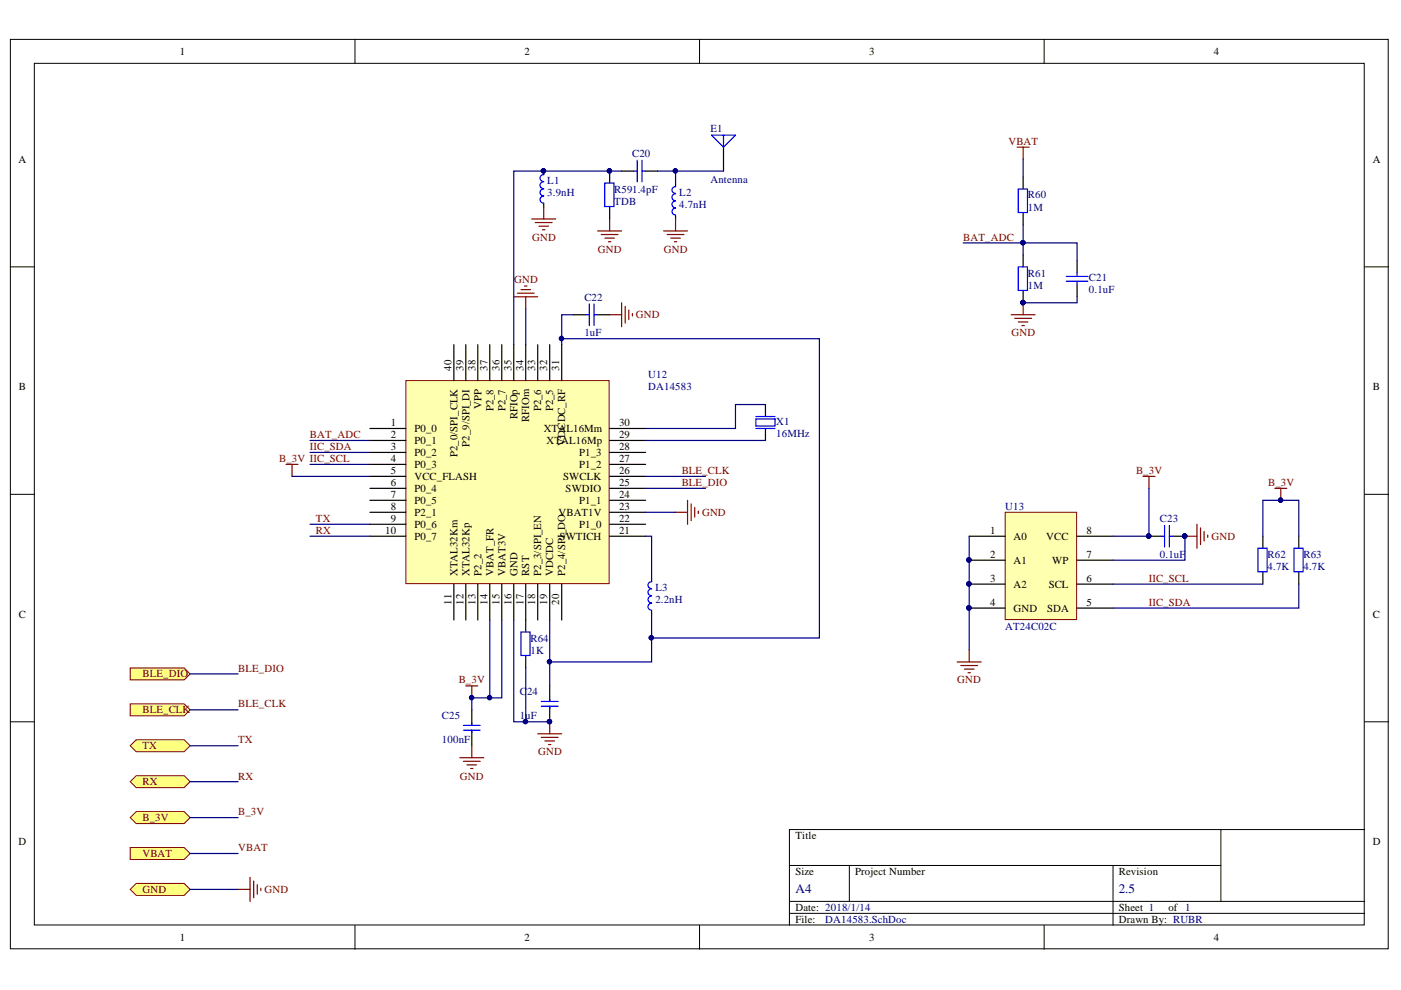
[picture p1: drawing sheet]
<svg xmlns="http://www.w3.org/2000/svg" width="297mm" height="210mm" viewBox="0 0 297 210" stroke-linecap="round" stroke-linejoin="round" font-family="sans-serif">
<defs><g id="words">
<g font-size="2.8" fill="#000080">
<text x="168.6" y="189.3">A4</text>
<text x="237.2" y="189.3">2.5</text>
</g>
<g font-size="2.3">
<text x="38.1" y="11.7">1</text>
<text x="111.2" y="11.7">2</text>
<text x="184.3" y="11.7">3</text>
<text x="257.4" y="11.7">4</text>
<text x="3.9" y="34.5">A</text>
<text x="291.1" y="34.5">A</text>
<text x="4" y="82.7">B</text>
<text x="95.7" y="78.7" transform="rotate(-90 95.7 78.7)">40</text>
<text x="98.3" y="78.7" transform="rotate(-90 98.3 78.7)">39</text>
<text x="100.8" y="78.7" transform="rotate(-90 100.8 78.7)">38</text>
<text x="103.3" y="78.7" transform="rotate(-90 103.3 78.7)">37</text>
<text x="105.9" y="78.7" transform="rotate(-90 105.9 78.7)">36</text>
<text x="108.4" y="78.7" transform="rotate(-90 108.4 78.7)">35</text>
<text x="111" y="78.7" transform="rotate(-90 111 78.7)">34</text>
<text x="113.5" y="78.7" transform="rotate(-90 113.5 78.7)">33</text>
<text x="116" y="78.7" transform="rotate(-90 116 78.7)">32</text>
<text x="118.6" y="78.7" transform="rotate(-90 118.6 78.7)">31</text>
<text x="291.1" y="82.7">B</text>
<text x="102.1" y="86.7" transform="rotate(-90 102.1 86.7)">VPP</text>
<text x="104.6" y="87.2" transform="rotate(-90 104.6 87.2)">P2_8</text>
<text x="107.2" y="87.2" transform="rotate(-90 107.2 87.2)">P2_7</text>
<text x="109.7" y="88.8" transform="rotate(-90 109.7 88.8)">RFIOp</text>
<text x="112.2" y="89.5" transform="rotate(-90 112.2 89.5)">RFIOm</text>
<text x="114.8" y="87.2" transform="rotate(-90 114.8 87.2)">P2_6</text>
<text x="117.3" y="87.2" transform="rotate(-90 117.3 87.2)">P2_5</text>
<text x="82.9" y="90.3">1</text>
<text x="82.9" y="92.9">2</text>
<text x="82.9" y="95.4">3</text>
<text x="87.9" y="91.6">P0_0</text>
<text x="87.9" y="94.1">P0_1</text>
<text x="99.5" y="94.7" transform="rotate(-90 99.5 94.7)">P2_9/SPI_DI</text>
<text x="115.3" y="91.6">XTAL16Mm</text>
<text x="115.9" y="94.1">XTAL16Mp</text>
<text x="119.8" y="94.5" transform="rotate(-90 119.8 94.5)">VDCDC_RF</text>
<text x="131.3" y="95.4">28</text>
<text x="131.3" y="92.9">29</text>
<text x="131.3" y="90.3">30</text>
<text x="82.9" y="97.9">4</text>
<text x="82.9" y="100.5">5</text>
<text x="87.9" y="96.7">P0_2</text>
<text x="87.9" y="99.2">P0_3</text>
<text x="87.9" y="101.7">VCC_FLASH</text>
<text x="97" y="96.8" transform="rotate(-90 97 96.8)">P2_0/SPI_CLK</text>
<text x="119.4" y="101.7">SWCLK</text>
<text x="122.8" y="99.2">P1_2</text>
<text x="122.8" y="96.7">P1_3</text>
<text x="131.3" y="100.5">26</text>
<text x="131.3" y="97.9">27</text>
<text x="82.9" y="103">6</text>
<text x="82.9" y="105.6">7</text>
<text x="87.9" y="104.4">P0_4</text>
<text x="87.9" y="106.9">P0_5</text>
<text x="119.9" y="104.4">SWDIO</text>
<text x="122.8" y="106.9">P1_1</text>
<text x="131.3" y="105.6">24</text>
<text x="131.3" y="103">25</text>
<text x="81.7" y="113.2">10</text>
<text x="82.9" y="108.2">8</text>
<text x="82.9" y="110.7">9</text>
<text x="87.9" y="109.4">P2_1</text>
<text x="87.9" y="112">P0_6</text>
<text x="118.4" y="109.4">VBAT1V</text>
<text x="122.8" y="112">P1_0</text>
<text x="131.3" y="113.2">21</text>
<text x="131.3" y="110.7">22</text>
<text x="131.3" y="108.2">23</text>
<text x="209.9" y="113.2">1</text>
<text x="230.4" y="113.2">8</text>
<text x="87.9" y="114.5">P0_7</text>
<text x="118.7" y="114.5">SWTICH</text>
<text x="209.9" y="118.3">2</text>
<text x="214.9" y="114.5">A0</text>
<text x="214.9" y="119.6">A1</text>
<text x="221.8" y="114.5">VCC</text>
<text x="223.1" y="119.6">WP</text>
<text x="230.4" y="118.3">7</text>
<text x="97" y="122.1" transform="rotate(-90 97 122.1)">XTAL32Km</text>
<text x="99.5" y="122.1" transform="rotate(-90 99.5 122.1)">XTAL32Kp</text>
<text x="102.1" y="122.1" transform="rotate(-90 102.1 122.1)">P2_2</text>
<text x="104.6" y="122.1" transform="rotate(-90 104.6 122.1)">VBAT_FR</text>
<text x="107.2" y="122.1" transform="rotate(-90 107.2 122.1)">VBAT3V</text>
<text x="109.7" y="122.1" transform="rotate(-90 109.7 122.1)">GND</text>
<text x="112.2" y="122.1" transform="rotate(-90 112.2 122.1)">RST</text>
<text x="114.8" y="122.1" transform="rotate(-90 114.8 122.1)">P2_3/SPI_EN</text>
<text x="117.3" y="122.1" transform="rotate(-90 117.3 122.1)">VDCDC</text>
<text x="119.8" y="122.1" transform="rotate(-90 119.8 122.1)">P2_4/SPI_DO</text>
<text x="209.9" y="123.4">3</text>
<text x="214.9" y="124.6">A2</text>
<text x="222.3" y="124.6">SCL</text>
<text x="230.4" y="123.4">6</text>
<text x="4" y="131">C</text>
<text x="95.7" y="128.2" transform="rotate(-90 95.7 128.2)">11</text>
<text x="98.3" y="128.2" transform="rotate(-90 98.3 128.2)">12</text>
<text x="100.8" y="128.2" transform="rotate(-90 100.8 128.2)">13</text>
<text x="103.3" y="128.2" transform="rotate(-90 103.3 128.2)">14</text>
<text x="105.9" y="128.2" transform="rotate(-90 105.9 128.2)">15</text>
<text x="108.4" y="128.2" transform="rotate(-90 108.4 128.2)">16</text>
<text x="111" y="128.2" transform="rotate(-90 111 128.2)">17</text>
<text x="113.5" y="128.2" transform="rotate(-90 113.5 128.2)">18</text>
<text x="116" y="128.2" transform="rotate(-90 116 128.2)">19</text>
<text x="118.6" y="128.2" transform="rotate(-90 118.6 128.2)">20</text>
<text x="209.9" y="128.4">4</text>
<text x="214.9" y="129.7">GND</text>
<text x="222" y="129.7">SDA</text>
<text x="230.4" y="128.4">5</text>
<text x="291.1" y="131">C</text>
<text x="3.9" y="179.2">D</text>
<text x="168.6" y="177.9">Title</text>
<text x="291.1" y="179.2">D</text>
<text x="168.6" y="185.6">Size</text>
<text x="181.3" y="185.6">Project Number</text>
<text x="237.2" y="185.6">Revision</text>
<text x="168.6" y="193.2">Date: 2018/1/14</text>
<text x="168.6" y="195.7">File:</text>
<text x="237.2" y="193.2">Sheet 1</text>
<text x="237.2" y="195.7">Drawn By: RUBR</text>
<text x="247.7" y="193.2">of 1</text>
<text x="38.1" y="199.5">1</text>
<text x="111.2" y="199.5">2</text>
<text x="184.3" y="199.5">3</text>
<text x="257.4" y="199.5">4</text>
</g>
<g font-size="2.3" fill="#000080">
<text x="150.6" y="27.9">E1</text>
<text x="134" y="33.2">C20</text>
<text x="116" y="39">L1</text>
<text x="116" y="41.6">3.9nH</text>
<text x="130.2" y="40.8">R591.4pF</text>
<text x="144" y="41.6">L2</text>
<text x="150.6" y="38.8">Antenna</text>
<text x="130.2" y="43.4">TDB</text>
<text x="144" y="44.2">4.7nH</text>
<text x="217.9" y="42.1">R60</text>
<text x="217.9" y="44.7">1M</text>
<text x="217.9" y="58.6">R61</text>
<text x="230.9" y="59.7">C21</text>
<text x="123.9" y="63.7">C22</text>
<text x="217.9" y="61.2">1M</text>
<text x="230.9" y="62.2">0.1uF</text>
<text x="123.9" y="71.3">1uF</text>
<text x="137.4" y="80.2">U12</text>
<text x="137.4" y="82.7">DA14583</text>
<text x="164.6" y="90.1">X1</text>
<text x="164.6" y="92.6">16MHz</text>
<text x="213.1" y="108.2">U13</text>
<text x="245.9" y="110.7">C23</text>
<text x="245.9" y="118.3">0.1uF</text>
<text x="268.8" y="118.3">R62</text>
<text x="276.4" y="118.3">R63</text>
<text x="139" y="125.4">L3</text>
<text x="268.8" y="120.8">4.7K</text>
<text x="276.4" y="120.8">4.7K</text>
<text x="139" y="127.9">2.2nH</text>
<text x="112.5" y="136">R64</text>
<text x="213.1" y="133.5">AT24C02C</text>
<text x="112.5" y="138.6">1K</text>
<text x="110.2" y="147.4">C24</text>
<text x="93.7" y="152.5">C25</text>
<text x="110.2" y="152.5">1uF</text>
<text x="93.7" y="157.6">100nF</text>
<text x="175" y="195.7">DA14583.SchDoc</text>
</g>
<g font-size="2.3" fill="#800000">
<text x="213.8" y="30.7">VBAT</text>
<text x="112.8" y="51">GND</text>
<text x="126.8" y="53.6">GND</text>
<text x="140.7" y="53.6">GND</text>
<text x="204.2" y="51">BAT_ADC</text>
<text x="109" y="59.9">GND</text>
<text x="134.8" y="67.5">GND</text>
<text x="214.5" y="71.3">GND</text>
<text x="65.7" y="92.9">BAT_ADC</text>
<text x="65.7" y="95.4">IIC_SDA</text>
<text x="59.2" y="97.9">B_3V IIC_SCL</text>
<text x="144.5" y="100.5">BLE_CLK</text>
<text x="240.9" y="100.5">B_3V</text>
<text x="144.5" y="103">BLE_DIO</text>
<text x="268.9" y="103">B_3V</text>
<text x="67" y="113.2">RX</text>
<text x="67" y="110.7">TX</text>
<text x="148.8" y="109.4">GND</text>
<text x="256.8" y="114.5">GND</text>
<text x="243.6" y="123.4">IIC_SCL</text>
<text x="243.6" y="128.4">IIC_SDA</text>
<text x="30.2" y="143.6">BLE_DIO</text>
<text x="50.5" y="142.4">BLE_DIO</text>
<text x="50.5" y="150">BLE_CLK</text>
<text x="97.3" y="144.9">B_3V</text>
<text x="203" y="144.9">GND</text>
<text x="30.2" y="151.2">BLE_CLK</text>
<text x="30.2" y="158.9">TX</text>
<text x="50.5" y="157.6">TX</text>
<text x="114.1" y="160.1">GND</text>
<text x="30.2" y="166.5">RX</text>
<text x="50.5" y="165.3">RX</text>
<text x="97.5" y="165.3">GND</text>
<text x="50.5" y="172.9">B_3V</text>
<text x="30.2" y="174.1">B_3V</text>
<text x="30.2" y="181.8">VBAT</text>
<text x="50.5" y="180.5">VBAT</text>
<text x="30.2" y="189.4">GND</text>
<text x="56.1" y="189.4">GND</text>
</g>
</g></defs>
<g fill="#fff" stroke="#000" stroke-width=".21">
<path d="M2.2 8.4h292.1v192.8h-292.1z"/>
<path d="M7.3 13.4h281.9v182.7h-281.9z"/>
</g>
<g fill="none" stroke="#000" stroke-width=".21">
<path d="M75.3 8.4v5M148.3 8.4v5M221.4 8.4v5M2.2 56.6h5.1M289.3 56.6h5.1M2.2 104.8h5.1M289.3 104.8h5.1M2.2 153h5.1M289.3 153h5.1M258.9 175.9v15.2M289.3 175.9h-121.9v20.3M75.3 196.2v5.1"/>
<path d="M148.3 196.2v5.1M167.4 193.7h121.9M167.4 183.5h91.5M167.4 191.1h121.9M180.1 183.5v7.6M221.4 196.2v5.1M236 183.5v12.7"/>
</g>
<path d="M143.2 38.8v.8M216.9 37.5v2.6M143.2 45.7v.7M216.9 45.2v2.5M216.9 54v2.6M228.4 55.3v2.5M216.9 61.7v2.5M228.4 60.4v2.5M162.3 85.8v2.5M162.3 90.8v2.6M100 150.5v3.3M100 154.8v3.3" fill="none" stroke="#000" stroke-width=".25"/>
<g fill="none" stroke="#00f" stroke-width=".25">
<path d="M143.2 39.6a.71 .71 0 0 0-.7 .7 .71 .71 0 0 0 .7 .7M143.2 44.1a.71 .71 0 0 0-.7 .8 .71 .71 0 0 0 .7 .7M143.2 42.6a.71 .71 0 0 0-.7 .7 .71 .71 0 0 0 .7 .7M143.2 41.1a.72 .72 0 0 0-.7 .7 .72 .72 0 0 0 .7 .7M215.9 40.1h1.9v5h-1.9zM215.9 56.6h1.9v5h-1.9zM226.1 59.6h4.5M226.1 58.6h4.5M228.4 57.8v.8M228.4 59.6v.8M160.3 88.8h4v1.5h-4zM160.3 90.8h4"/>
<path d="M160.3 88.3h4M98.3 154.8h3.5M98.3 153.8h3.5M100 153.3v.5M100 154.8v.5"/>
</g>
<path d="M215.7 31.2h2.5M216.9 31.2v2.5M214.4 66.7h5.1M215.1 67.5h3.6M215.9 68.3h2M216.7 69h.5M216.9 64.2v2.5M98.8 145.4h2.5M100 145.4v2.6" fill="none" stroke="#800000" stroke-width=".25"/>
<g fill="#000080" stroke="#000080" stroke-width=".21">
<circle cx="100" cy="147.9" r=".46"/>
<circle cx="216.9" cy="64.2" r=".46"/>
</g>
<g fill="#ffff80" stroke="#800000" stroke-width=".21">
<path d="M27.6 141.6h11.4l1.3 1.3-1.3 1.3h-11.4z" fill-rule="evenodd"/>
<path d="M27.6 149.2h11.4l1.3 1.3-1.3 1.3h-11.4z" fill-rule="evenodd"/>
<path d="M27.6 158.1l1.3-1.3h10.1l1.3 1.3-1.3 1.3h-10.1z" fill-rule="evenodd"/>
<path d="M27.6 165.7l1.3-1.2h10.1l1.3 1.2-1.3 1.3h-10.1z" fill-rule="evenodd"/>
<path d="M27.6 173.3l1.3-1.2h10.1l1.3 1.2-1.3 1.3h-10.1z" fill-rule="evenodd"/>
<path d="M27.6 179.7h11.4l1.3 1.3-1.3 1.2h-11.4z" fill-rule="evenodd"/>
</g>
<g fill="none" stroke="#800000" stroke-width=".25">
<path d="M140.7 49h5.1M141.5 49.7h3.5M142.2 50.5h2M143 51.3h.5M143.2 46.4v2.6M143.2 108.6h2.6M145.8 106.1v5.1M146.5 106.8v3.6M147.3 107.6v2M148.1 108.4v.5M100 158.1v2.6M97.5 160.7h5.1"/>
<path d="M98.3 161.4h3.5M99 162.2h2M99.8 162.9h.5"/>
</g>
<path d="M27.6 188.6l1.3-1.3h10.1l1.3 1.3-1.3 1.2h-10.1z" fill-rule="evenodd" fill="#ffff80" stroke="#800000" stroke-width=".21"/>
<g fill="none" stroke="#800000" stroke-width=".25">
<path d="M112.7 46.4h5.1M113.5 47.2h3.6M114.3 48h2M115 48.7h.5M115.3 43.9v2.5M126.7 49h5.1M127.5 49.7h3.5M128.2 50.5h2.1M129 51.3h.5M129.3 46.4v2.6M108.9 62.9h5.1M109.7 62.2h3.5"/>
<path d="M110.5 61.4h2M111.2 60.6h.5M111.5 62.9v2.6M129.3 66.7h2.5M131.8 64.2v5.1M132.6 65v3.5M133.3 65.7v2M134.1 66.5v.5M60.6 98.5h2.6M61.9 98.5v2.5M242.3 101h2.6M243.6 101v2.5"/>
<path d="M251.2 113.7h2.6M253.8 111.2v5M254.5 111.9v3.6M255.3 112.7v2M256.1 113.4v.5M270.3 103.5h2.5M271.6 103.5v2.6M205.5 137.8v2.5M114 155.6h5.1M114.8 156.3h3.5M115.5 157.1h2.1M116.3 157.9h.5"/>
<path d="M116.5 153v2.6M202.9 140.3h5.1M203.7 141.1h3.6M204.5 141.9h2M205.2 142.6h.5M50.5 188.6h2.5M53 186v5.1M53.8 186.8v3.6M54.5 187.6v2M55.3 188.3v.5"/>
</g>
<g fill="none" stroke="#000" stroke-width=".25">
<path d="M115.3 36.3v.7M153.4 31.2v5.1M115.3 43.1v.8M243.6 113.7h2.5M248.7 113.7h2.5M267.7 113.7v2.5M275.4 113.7v2.5M138.1 122.6v.7M138.1 129.4v.8M267.7 121.3v2.5M275.4 121.3v2.5M116.5 145.4v3.3"/>
<path d="M116.5 149.7v3.3"/>
</g>
<g fill="none" stroke="#00f" stroke-width=".25">
<path d="M115.3 38.6a.71 .71 0 0 0-.8 .7 .71 .71 0 0 0 .8 .7M115.3 37a.72 .72 0 0 0-.8 .8 .72 .72 0 0 0 .8 .7M150.9 28.7h5l-2.5 2.5zM153.4 28.7v2.5M115.3 41.6a.72 .72 0 0 0-.8 .7 .72 .72 0 0 0 .8 .7M115.3 40.1a.71 .71 0 0 0-.8 .7 .71 .71 0 0 0 .8 .7M246.1 113.7h.8M246.9 111.4v4.6M247.9 113.7h.8M247.9 111.4v4.6M266.7 116.2h2v5h-2zM274.4 116.2h1.9v5h-1.9z"/>
<path d="M138.1 127.9a.72 .72 0 0 0-.7 .7 .72 .72 0 0 0 .7 .8M138.1 126.4a.71 .71 0 0 0-.7 .7 .71 .71 0 0 0 .7 .7M138.1 124.9a.71 .71 0 0 0-.7 .7 .71 .71 0 0 0 .7 .7M138.1 123.3a.72 .72 0 0 0-.7 .8 .72 .72 0 0 0 .7 .7M114.8 149.7h3.5M114.8 148.7h3.5M116.5 148.2v.5M116.5 149.7v.5"/>
</g>
<g fill="#000080" stroke="#000080" stroke-width=".21">
<circle cx="116.5" cy="153" r=".46"/>
<circle cx="115.2" cy="36.2" r=".46"/>
<circle cx="243.5" cy="113.7" r=".47"/>
<circle cx="251.2" cy="113.7" r=".46"/>
<circle cx="271.5" cy="106" r=".46"/>
</g>
<path d="M86.1 80.7h43.1v43h-43.1z" fill="#ffffb0" stroke="#800000" stroke-width=".21"/>
<g fill="none" stroke="#000" stroke-width=".25">
<path d="M96.2 73.1v7.6M98.8 73.1v7.6M101.3 73.1v7.6M103.8 73.1v7.6M106.4 73.1v7.6M108.9 73.1v7.6M111.5 73.1v7.6M114 73.1v7.6M116.5 73.1v7.6M119.1 73.1v7.6M78.4 90.8h7.7M78.4 93.4h7.7"/>
<path d="M78.4 95.9h7.7M78.4 98.5h7.7M129.3 90.8h7.6M129.3 93.4h7.6M129.3 95.9h7.6M129.3 98.5h7.6M78.4 101h7.7M78.4 103.5h7.7M78.4 106.1h7.7M78.4 108.6h7.7M78.4 111.2h7.7M78.4 113.7h7.7"/>
<path d="M129.3 101h7.6M129.3 103.5h7.6M129.3 106.1h7.6M129.3 108.6h7.6M129.3 111.2h7.6M129.3 113.7h7.6M96.2 123.8v7.7M98.8 123.8v7.7M101.3 123.8v7.7M103.8 123.8v7.7M106.4 123.8v7.7M108.9 123.8v7.7"/>
<path d="M111.5 123.8v7.7M114 123.8v7.7M116.5 123.8v7.7M119.1 123.8v7.7"/>
</g>
<path d="M213.1 108.6h15.2v22.8h-15.2z" fill="#ffffb0" stroke="#800000" stroke-width=".21"/>
<g fill="none" stroke="#000" stroke-width=".25">
<path d="M129.3 36.3v2.5M131.8 36.3h2.5M136.9 36.3h2.5M129.3 43.9v2.5M121.6 66.7h2.6M126.7 66.7h2.6M205.5 113.7h7.6M205.5 118.8h7.6M228.4 113.7h7.6M228.4 118.8h7.6M111.5 131.5v2.5M111.5 139.1v2.5"/>
<path d="M205.5 123.8h7.6M205.5 128.9h7.6M228.4 123.8h7.6M228.4 128.9h7.6"/>
</g>
<g fill="#000080" stroke="#000080" stroke-width=".21">
<circle cx="205.4" cy="118.7" r=".46"/>
<circle cx="205.4" cy="123.8" r=".46"/>
<circle cx="205.4" cy="128.9" r=".47"/>
<circle cx="129.2" cy="36.2" r=".46"/>
<circle cx="143.2" cy="36.2" r=".46"/>
<circle cx="216.9" cy="51.5" r=".46"/>
<circle cx="216.9" cy="64.2" r=".46"/>
<circle cx="100" cy="147.9" r=".46"/>
<circle cx="103.8" cy="147.9" r=".46"/>
<circle cx="115.2" cy="36.2" r=".46"/>
<circle cx="119" cy="71.8" r=".46"/>
<circle cx="243.5" cy="113.7" r=".47"/>
<circle cx="251.2" cy="113.7" r=".46"/>
<circle cx="271.5" cy="106" r=".46"/>
<circle cx="116.5" cy="140.3" r=".46"/>
<circle cx="138.1" cy="135.2" r=".46"/>
<circle cx="111.4" cy="153" r=".46"/>
<circle cx="116.5" cy="153" r=".46"/>
</g>
<path d="M128.2 38.8h2v5h-2zM134.3 36.3h.8M135.1 34v4.6M136.1 36.3h.8M136.1 34v4.6M124.2 66.7h.7M124.9 64.4v4.6M126 66.7h.7M126 64.4v4.6M110.5 134h1.9v5h-1.9z" fill="none" stroke="#00f" stroke-width=".25"/>
<g fill="none" stroke="#000080" stroke-width=".25">
<path d="M131.8 36.3h-22.9v36.8M139.4 36.3h14M143.2 36.3v2.5M216.9 33.7v3.8M204.2 51.5h24.2v3.8M216.9 47.7v6.3M111.5 65.5v7.6M119.1 71.8h54.6v63.5h-35.6v5h-21.6v-8.8M121.6 66.7h-2.5v6.4M228.4 62.9v1.3h-11.5M65.7 93.4h12.7M65.7 95.9h12.7"/>
<path d="M65.7 98.5h12.7M136.9 93.4h25.4M162.3 85.8h-6.4v5h-19M61.9 101h16.5M65.7 111.2h12.7M65.7 113.7h12.7M136.9 113.7h1.2v8.9M136.9 108.6h6.3M136.9 101h12.7M136.9 103.5h12.7M205.5 113.7v24.1M243.6 103.5v10.2h-7.6"/>
<path d="M251.2 113.7v5.1h-15.2M267.7 113.7v-7.6h7.7v7.6M103.8 131.5v16.5h-3.8v2.5M106.4 131.5v16.5h-2.6M108.9 131.5v21.5h2.6v-11.4M138.1 130.2v5.1M236 123.8h31.7M275.4 123.8v5.1h-39.4M40.3 142.9h10.2M40.3 150.5h10.2M40.3 158.1h10.2M111.5 153h5"/>
<path d="M116.5 140.3v5.1M40.3 165.7h10.2M40.3 173.3h10.2M40.3 181h10.2M40.3 188.6h10.2"/>
</g>
<use href="#words"/>
</svg>
